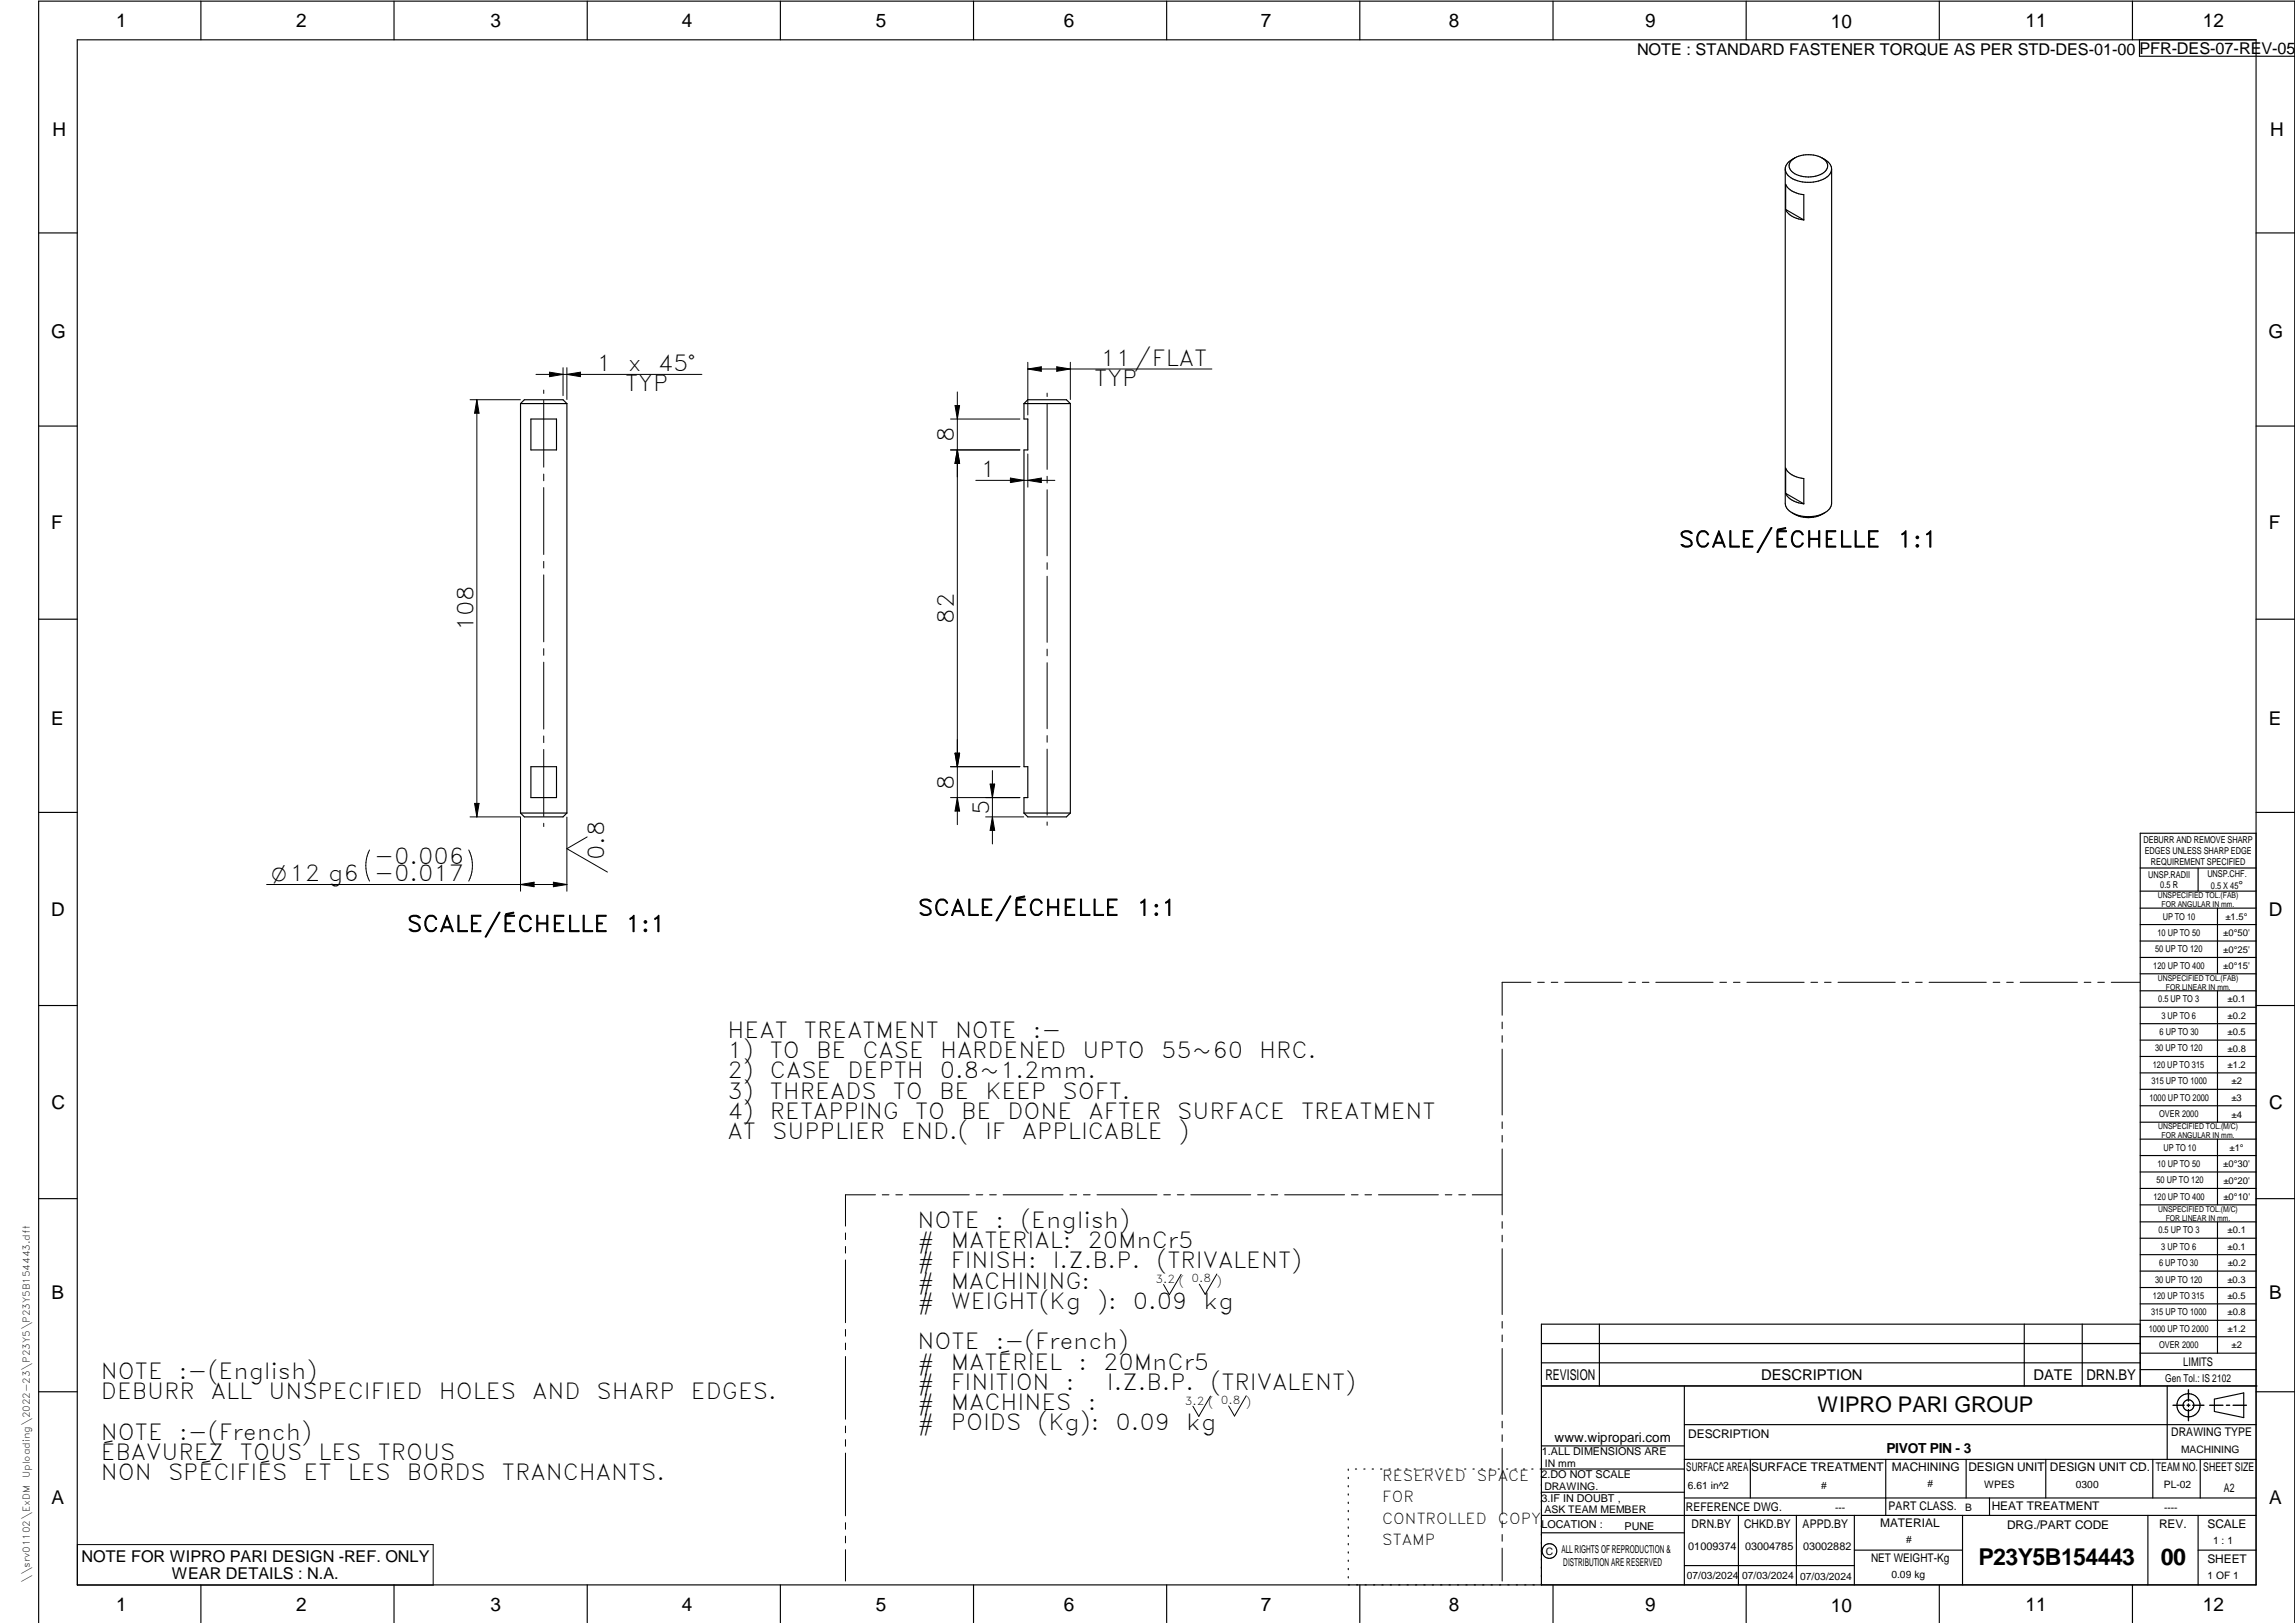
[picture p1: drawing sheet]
<svg xmlns="http://www.w3.org/2000/svg" width="594mm" height="420mm" viewBox="0 0 594 420" stroke-linecap="round" stroke-linejoin="round" font-family="sans-serif">
<defs><g id="words">
<g font-size="6">
<text x="512.1" y="405.2">P23Y5B154443</text>
<text x="559.4" y="405.2">00</text>
</g>
<g font-size="5.7">
<text x="284.9" y="94.7">11/FLAT</text>
<text x="154.4" y="96.1">1</text>
<text x="161.8" y="101.3">TYP</text>
<text x="162.5" y="96.1">x</text>
<text x="170.3" y="96.1">45°</text>
<text x="283.3" y="99.9">TYP</text>
<text x="246.9" y="114.4" transform="rotate(-90 246.9 114.4)">8</text>
<text x="253.8" y="123.5">1</text>
<text x="434.6" y="141.6">SCALE/ÉCHELLE</text>
<text x="491.1" y="141.6">1:1</text>
<text x="246.9" y="161.4" transform="rotate(-90 246.9 161.4)">82</text>
<text x="122.6" y="163.4" transform="rotate(-90 122.6 163.4)">108</text>
<text x="246.9" y="204.4" transform="rotate(-90 246.9 204.4)">8</text>
<text x="256" y="210.9" transform="rotate(-90 256 210.9)">5</text>
<text x="96.9" y="223.6">-0.006</text>
<text x="156.4" y="222.7" transform="rotate(-90 156.4 222.7)">0.8</text>
<text x="237.6" y="237">SCALE/ÉCHELLE</text>
<text x="294.1" y="237">1:1</text>
<text x="105.3" y="241.2">SCALE/ÉCHELLE</text>
<text x="161.9" y="241.2">1:1</text>
<text x="188.4" y="268.7">HEAT</text>
<text x="208.1" y="268.7">TREATMENT</text>
<text x="247.2" y="268.7">NOTE</text>
<text x="267.4" y="268.7">:-</text>
<text x="188.4" y="273.9">1)</text>
<text x="199.3" y="273.9">TO</text>
<text x="211.3" y="273.9">BE</text>
<text x="223.2" y="273.9">CASE</text>
<text x="243.3" y="273.9">HARDENED</text>
<text x="280.2" y="273.9">UPTO</text>
<text x="300.5" y="273.9">55~60</text>
<text x="326" y="273.9">HRC.</text>
<text x="188.4" y="279.2">2)</text>
<text x="199.3" y="279.2">CASE</text>
<text x="219.4" y="279.2">DEPTH</text>
<text x="243.3" y="279.2">0.8~1.2mm.</text>
<text x="188.4" y="284.5">3)</text>
<text x="199.3" y="284.5">THREADS</text>
<text x="231.2" y="284.5">TO</text>
<text x="243.1" y="284.5">BE</text>
<text x="255.1" y="284.5">KEEP</text>
<text x="275" y="284.5">SOFT.</text>
<text x="188.4" y="289.7">4)</text>
<text x="199.3" y="289.7">RETAPPING</text>
<text x="236.9" y="289.7">TO</text>
<text x="248.8" y="289.7">BE</text>
<text x="260.8" y="289.7">DONE</text>
<text x="281.8" y="289.7">AFTER</text>
<text x="304.7" y="289.7">SURFACE</text>
<text x="336.8" y="289.7">TREATMENT</text>
<text x="188.4" y="295">AT</text>
<text x="199.9" y="295">SUPPLIER</text>
<text x="233.3" y="295">END.(</text>
<text x="255" y="295">IF</text>
<text x="264.6" y="295">APPLICABLE</text>
<text x="305.1" y="295">)</text>
<text x="237.5" y="317.8">NOTE</text>
<text x="257.7" y="317.8">:</text>
<text x="264.2" y="317.8">(English)</text>
<text x="237.5" y="323.1">#</text>
<text x="246.1" y="323.1">MATERIAL:</text>
<text x="281.5" y="323.1">20MnCr5</text>
<text x="237.5" y="328.3">#</text>
<text x="246.1" y="328.3">FINISH:</text>
<text x="272.5" y="328.3">I.Z.B.P.</text>
<text x="299.4" y="328.3">(TRIVALENT)</text>
<text x="237.5" y="333.6">#</text>
<text x="246.1" y="333.6">MACHINING:</text>
<text x="237.5" y="338.8">#</text>
<text x="246.1" y="338.8">WEIGHT(Kg</text>
<text x="284" y="338.8">):</text>
<text x="293.3" y="338.8">0.09</text>
<text x="311.6" y="338.8">kg</text>
<text x="237.5" y="349.3">NOTE</text>
<text x="257.7" y="349.3">:-(French)</text>
<text x="26.1" y="357">NOTE</text>
<text x="46.3" y="357">:-(English)</text>
<text x="237.5" y="354.6">#</text>
<text x="237.5" y="359.8">#</text>
<text x="246.1" y="354.6">MATÉRIEL</text>
<text x="246.1" y="359.8">FINITION</text>
<text x="275.9" y="359.8">:</text>
<text x="279.2" y="354.6">:</text>
<text x="285.6" y="354.6">20MnCr5</text>
<text x="286.5" y="359.8">I.Z.B.P.</text>
<text x="313.4" y="359.8">(TRIVALENT)</text>
<text x="26.1" y="362.2">DEBURR</text>
<text x="54.6" y="362.2">ALL</text>
<text x="69.5" y="362.2">UNSPECIFIED</text>
<text x="113.6" y="362.2">HOLES</text>
<text x="137.8" y="362.2">AND</text>
<text x="154.4" y="362.2">SHARP</text>
<text x="178.9" y="362.2">EDGES.</text>
<text x="237.5" y="365.1">#</text>
<text x="246.1" y="365.1">MACHINES</text>
<text x="281.6" y="365.1">:</text>
<text x="237.5" y="370.3">#</text>
<text x="246.1" y="370.3">POIDS</text>
<text x="268.6" y="370.3">(Kg):</text>
<text x="288.8" y="370.3">0.09</text>
<text x="307.1" y="370.3">kg</text>
<text x="26.1" y="372.7">NOTE</text>
<text x="26.1" y="378">ÉBAVUREZ</text>
<text x="46.3" y="372.7">:-(French)</text>
<text x="62.1" y="378">TOUS</text>
<text x="82.4" y="378">LES</text>
<text x="97.8" y="378">TROUS</text>
<text x="26.1" y="383.2">NON</text>
<text x="43.5" y="383.2">SPÉCIFIÉS</text>
<text x="78.6" y="383.2">ET</text>
<text x="90" y="383.2">LES</text>
<text x="105.3" y="383.2">BORDS</text>
<text x="129.9" y="383.2">TRANCHANTS.</text>
</g>
<text font-size="5.6" x="470.5" y="365.5">WIPRO PARI GROUP</text>
<text font-size="5.4" x="70.2" y="228.1">O12 g6 -0.017</text>
<g font-size="4.9">
<text x="30" y="7">1</text>
<text x="76.7" y="7">2</text>
<text x="127" y="7">3</text>
<text x="176.5" y="7">4</text>
<text x="226.7" y="7">5</text>
<text x="275.4" y="7">6</text>
<text x="326.4" y="7">7</text>
<text x="375" y="7">8</text>
<text x="425.8" y="7">9</text>
<text x="473.9" y="7.4">10</text>
<text x="524.3" y="7">11</text>
<text x="570.2" y="7">12</text>
<text x="13.6" y="35.2">H</text>
<text x="587.6" y="35.2">H</text>
<text x="13.2" y="87.5">G</text>
<text x="587.2" y="87.5">G</text>
<text x="13.3" y="137.1">F</text>
<text x="587.3" y="137.1">F</text>
<text x="13.3" y="187.6">E</text>
<text x="587.3" y="187.6">E</text>
<text x="13.3" y="237">D</text>
<text x="587.3" y="237">D</text>
<text x="13.4" y="287.1">C</text>
<text x="587.4" y="287.1">C</text>
<text x="13.4" y="336.3">B</text>
<text x="587.4" y="336.3">B</text>
<text x="13.4" y="389.3">A</text>
<text x="587.4" y="389.3">A</text>
<text x="30" y="417">1</text>
<text x="76.7" y="417">2</text>
<text x="127" y="417">3</text>
<text x="176.5" y="417">4</text>
<text x="226.7" y="417">5</text>
<text x="275.4" y="417">6</text>
<text x="326.4" y="417">7</text>
<text x="375" y="417">8</text>
<text x="425.8" y="417">9</text>
<text x="473.9" y="417.4">10</text>
<text x="524.3" y="417">11</text>
<text x="570.2" y="417">12</text>
</g>
<g font-size="4.2">
<text x="423.7" y="14.3">NOTE : STANDARD FASTENER TORQUE AS PER STD-DES-01-00</text>
<text x="553.8" y="14">PFR-DES-07-REV-05</text>
<text x="21.1" y="404.4">NOTE FOR WIPRO PARI DESIGN -REF. ONLY</text>
<text x="44.5" y="408.9">WEAR DETAILS : N.A.</text>
</g>
<g font-size="3.9">
<text x="357.8" y="383.4">RESERVED</text>
<text x="382.3" y="383.4">SPACE</text>
<text x="357.8" y="388.9">FOR</text>
<text x="357.8" y="394.5">CONTROLLED</text>
<text x="387.8" y="394.5">COPY</text>
<text x="357.8" y="400.1">STAMP</text>
</g>
<g font-size="3.8">
<text x="400.1" y="357.1">REVISION</text>
<text x="455.9" y="357.1">DESCRIPTION</text>
<text x="526.4" y="357.1">DATE</text>
<text x="540.1" y="357.1">DRN.BY</text>
</g>
<text font-size="3.6" x="488.3" y="376.2">PIVOT PIN - 3</text>
<text font-size="3.5" x="402.4" y="373.3">www.wipropari.com</text>
<g font-size="3.1">
<text x="565.2" y="353.5">LIMITS</text>
<text x="562" y="371.7">DRAWING TYPE</text>
<text x="437" y="372.3">DESCRIPTION</text>
<text x="436.5" y="380.9">SURFACE AREA</text>
<text x="453.3" y="380.9">SURFACE TREATMENT</text>
<text x="489.7" y="380.9">MACHINING</text>
<text x="509.5" y="380.9">DESIGN UNIT</text>
<text x="530.6" y="380.9">DESIGN UNIT CD.</text>
<text x="558" y="380.7">TEAM NO.</text>
<text x="570.3" y="380.7">SHEET SIZE</text>
<text x="575.6" y="386.1">A2</text>
<text x="436.4" y="391.1">REFERENCE DWG.</text>
<text x="437.9" y="395.5">DRN.BY</text>
<text x="451.5" y="395.5">CHKD.BY</text>
<text x="466.6" y="395.5">APPD.BY</text>
<text x="486.7" y="395.4">MATERIAL</text>
<text x="488.9" y="391">PART CLASS.</text>
<text x="515.6" y="391">HEAT TREATMENT</text>
<text x="519.6" y="395.9">DRG./PART CODE</text>
<text x="558.9" y="395.6">REV.</text>
<text x="571.4" y="395.6">SCALE</text>
<text x="484.3" y="404.3">NET WEIGHT-Kg</text>
<text x="571.4" y="404.7">SHEET</text>
</g>
<text font-size="3" x="579.5" y="230.1">°</text>
<g font-size="2.8">
<text x="299.1" y="332.1">3.2 ( 0.8 )</text>
<text x="560.5" y="357.7">Gen Tol.: IS 2102</text>
<text x="306.7" y="363.6">3.2 ( 0.8 )</text>
<text x="399.1" y="376.7">1.ALL DIMENSIONS ARE</text>
<text x="399" y="382.7">2.DO NOT SCALE</text>
<text x="399" y="388.7">3.IF IN DOUBT ,</text>
<text x="399" y="395.5">LOCATION :</text>
<text x="420.5" y="396">PUNE</text>
<text x="437" y="401.3">01009374</text>
<text x="451.7" y="401.2">03004785</text>
<text x="466.7" y="401.3">03002882</text>
<text x="404.2" y="402">ALL RIGHTS OF REPRODUCTION &amp;</text>
<text x="404.7" y="405.4">DISTRIBUTION ARE RESERVED</text>
</g>
<g font-size="2.7">
<text x="564.6" y="376.2">MACHINING</text>
<text x="399.9" y="379.7">IN mm</text>
<text x="399.8" y="385.7">DRAWING.</text>
<text x="436.9" y="385.5">6.61 in^2</text>
<text x="471.4" y="385.6">#</text>
<text x="498.9" y="385.1">#</text>
<text x="513.6" y="385.3">WPES</text>
<text x="537.3" y="385.2">0300</text>
<text x="560.1" y="385.2">PL-02</text>
<text x="399.8" y="391.8">ASK TEAM MEMBER</text>
<text x="475" y="391.2">---</text>
<text x="508.7" y="391.2">B</text>
<text x="560.2" y="391.2">----</text>
<text x="493.4" y="399.6">#</text>
<text x="572.9" y="399.8">1 : 1</text>
<text x="400.1" y="402.5">C</text>
<text x="436.7" y="408.7">07/03/2024</text>
<text x="450.9" y="408.8">07/03/2024</text>
<text x="466" y="409">07/03/2024</text>
<text x="489.6" y="408.5">0.09 kg</text>
<text x="571.5" y="408.7">1 OF 1</text>
</g>
<g font-size="2.5">
<text x="559.2" y="229.9">0.5 R</text>
<text x="572.3" y="230.1">0.5 X 45</text>
<text x="559.4" y="323.5">3 UP TO 6</text>
<text x="558.9" y="327.8">6 UP TO 30</text>
<text x="557.8" y="332">30 UP TO 120</text>
</g>
<g font-size="2.4">
<text x="554.9" y="218.3">DEBURR AND REMOVE SHARP</text>
<text x="555.2" y="221.1">EDGES UNLESS SHARP EDGE</text>
<text x="556.1" y="227.2">UNSP.RADII</text>
<text x="556.8" y="223.8">REQUIREMENT SPECIFIED</text>
<text x="571.4" y="227">UNSP.CHF.</text>
<text x="559.8" y="238">UP TO 10</text>
<text x="576.1" y="238.1">±1.5°</text>
<text x="558.5" y="242.3">10 UP TO 50</text>
<text x="575.5" y="242.3">±0°50'</text>
<text x="557.4" y="250.8">120 UP TO 400</text>
<text x="557.9" y="246.5">50 UP TO 120</text>
<text x="575.5" y="250.8">±0°15'</text>
<text x="575.5" y="246.6">±0°25'</text>
<text x="558.7" y="259.4">0.5 UP TO 3</text>
<text x="559.5" y="263.7">3 UP TO 6</text>
<text x="576.6" y="259.4">±0.1</text>
<text x="576.6" y="263.7">±0.2</text>
<text x="559" y="268">6 UP TO 30</text>
<text x="576.6" y="268">±0.5</text>
<text x="557.9" y="272.2">30 UP TO 120</text>
<text x="576.6" y="272.2">±0.8</text>
<text x="556.9" y="280.7">315 UP TO 1000</text>
<text x="557.3" y="276.5">120 UP TO 315</text>
<text x="576.6" y="276.5">±1.2</text>
<text x="577.7" y="280.7">±2</text>
<text x="556.4" y="284.9">1000 UP TO 2000</text>
<text x="577.6" y="285">±3</text>
<text x="558.9" y="289.2">OVER 2000</text>
<text x="577.7" y="289.3">±4</text>
<text x="560" y="297.9">UP TO 10</text>
<text x="577.1" y="297.9">±1°</text>
<text x="558.5" y="302.1">10 UP TO 50</text>
<text x="575.5" y="302.2">±0°30'</text>
<text x="557.5" y="310.6">120 UP TO 400</text>
<text x="558.2" y="306.4">50 UP TO 120</text>
<text x="575.5" y="310.6">±0°10'</text>
<text x="575.5" y="306.4">±0°20'</text>
<text x="558.8" y="319.2">0.5 UP TO 3</text>
<text x="576.6" y="323.5">±0.1</text>
<text x="576.6" y="319.3">±0.1</text>
<text x="576.7" y="327.8">±0.2</text>
<text x="576.6" y="332">±0.3</text>
<text x="556.8" y="340.6">315 UP TO 1000</text>
<text x="557.3" y="336.3">120 UP TO 315</text>
<text x="576.6" y="336.3">±0.5</text>
<text x="576.6" y="340.6">±0.8</text>
<text x="556.2" y="344.8">1000 UP TO 2000</text>
<text x="576.6" y="344.8">±1.2</text>
<text x="558.9" y="349">OVER 2000</text>
<text x="577.7" y="349">±2</text>
<text x="7.7" y="382.7" transform="rotate(-90 7.7 382.7)">Uploading\2022-23\P23Y5\P23Y5B154443.dft</text>
<text x="7.7" y="409.9" transform="rotate(-90 7.7 409.9)">\\srv01102\ExDM</text>
</g>
<g font-size="2.1">
<text x="558.6" y="232.4">UNSPECIFIED TOL.(FAB)</text>
<text x="559.5" y="234.8">FOR ANGULAR IN mm.</text>
<text x="558.6" y="254">UNSPECIFIED TOL.(FAB)</text>
<text x="560.7" y="256.3">FOR LINEAR IN mm.</text>
<text x="558.7" y="292.4">UNSPECIFIED TOL.(M/C)</text>
<text x="559.6" y="294.7">FOR ANGULAR IN mm.</text>
<text x="558.7" y="313.8">UNSPECIFIED TOL.(M/C)</text>
<text x="560.6" y="316.2">FOR LINEAR IN mm.</text>
</g>
</g></defs>
<g fill="none" stroke="#000" stroke-width=".3">
<path d="M20 10.3h564v400h-564zM52 .3v10M102 .3v10M152 .3v10M202 .3v10M252 .3v10M302 .3v10M352 .3v10M402 .3v10M452 .3v10M502 .3v10M552 .3v10"/>
<path d="M553.8 10.3v4.3h40.3M462.1 43.8a4.1 4.1 0 0 0 3.8 3.2 8.3 8.3 0 0 0 7.7-1.9l.5-1.2M462.1 43.8v86.5a4.2 4.2 0 0 0 3.9 3.2l.7 .2M462.2 54.2a5.5 5.5 0 0 0 4.7 2.7M462.2 54.2l4.7 2.7M462.2 54.2v-6.5a5.4 5.4 0 0 0 4.7 2.7v6.5M464.6 40.9a3.5 3.5 0 0 0-2.5 2.9M464.6 40.9a2.16 2.16 0 0 0-1.5 2 2.16 2.16 0 0 0 1.5 2.1 7.5 7.5 0 0 0 7.9-.6 2.07 2.07 0 0 0-.8-3.5M471.7 40.9a7.8 7.8 0 0 0-7.1 0M471.7 40.9l1.5 1.1 .6 .7 .3 .8v86.8a4.2 4.2 0 0 1-3.8 3.2l-1.5 .2h-2.1M10 60.3h10M584 60.3h10"/>
<path d="M10 110.3h10M134.7 104.5h12M134.7 104.5l1-1h10l1 1M134.7 104.5v106M137.4 108.5h6.7v8h-6.7zM146.7 104.5v106M265.1 104.5h12M265.1 104.5v4h1v8h-1v82h1v8h-1v4M265.1 104.5l1-1h9.9l1.1 1M277.1 104.5v106M584 110.3h10M462.2 127.7a5.5 5.5 0 0 0 4.7 2.7"/>
<path d="M462.2 127.7l4.7 2.7M462.2 127.7v-6.5a5.5 5.5 0 0 0 4.7 2.7v6.5M463.9 132.7a7.7 7.7 0 0 0 8.5 0M10 160.3h10M584 160.3h10M137.4 198.5h6.7v8h-6.7zM10 210.3h10M134.7 210.5h12M134.7 210.5l1 1h10l1-1M265.1 210.5h12M265.1 210.5l1 1h9.9l1.1-1M584 215.7h-30v143.1"/>
<path d="M584 210.3h10M554 230.7h30M554 224.7h30M554 235.1h30M554 239.4h30M569 224.7v6M574 235.1v17M554 243.6h30M554 247.9h30M554 252.1h30M554 256.5h30M574 256.5v34"/>
<path d="M10 260.3h10M554 260.8h30M554 265h30M554 269.3h30M554 273.5h30M554 277.7h30M584 260.3h10M554 282h30M554 286.3h30M554 290.5h30M554 294.9h30M554 299.1h30"/>
<path d="M574 294.9v17M10 310.3h10M554 303.4h30M554 307.7h30M554 311.9h30M554 316.3h30M574 316.3v34M584 310.3h10M554 320.5h30M554 324.8h30M554 329.1h30M554 333.3h30"/>
<path d="M554 337.5h30M399 358.8h185.3M399 352.8h155M399 347.8h155M414 342.8v16M436 358.8v51.5M524 342.8v16M539 342.8v16M554 342.8h-155v67.5M554 341.8h30M554 346.1h30M554 350.3h30"/>
<path d="M554 354.6h30M561 358.8v19M10 360.3h10M399 374.3h37M436 368.8h148M436 377.8h148M453.1 377.8v10M488.1 377.8v14.5M508.9 377.8v10M529.6 377.8v10M557.3 377.8v10M569.5 377.8v10"/>
<path d="M573.2 362.2l7.6-1.6v6.4l-7.6-1.6zM584 360.3h10M349 380.3v.3M349 382.4v.4M349 384.6v.3M349 386.7v.4M349 388.9v.3M349 391v.4M349 393.2v.3M349 395.3v.3M349 397.4v.4M349 399.6v.3"/>
<path d="M350.9 380.3h.3M353 380.3h.3M355.2 380.3h.3M357.4 380.3h.3M359.6 380.3h.3M361.7 380.3h.3M363.9 380.3h.3M366.1 380.3h.3M368.3 380.3h.3M370.4 380.3h.3M372.6 380.3h.3M374.8 380.3h.3"/>
<path d="M376.9 380.3h.4M379.1 380.3h.3M381.3 380.3h.3M383.4 380.3h.4M385.6 380.3h.4M387.8 380.3h.3M390 380.3h.3M392.1 380.3h.4M394.3 380.3h.4M396.5 380.3h.3M399 396.8h37M399 392.3h185"/>
<path d="M399 386.3h37M436 387.8h148M436 380.3h-37.3M450 392.3v18M465 392.3v18M480 392.3v18M508 392.3v18M515 387.8v4.5M556 392.3v18M569 392.3v18M52 410.3v9.8M102 410.3v9.8"/>
<path d="M152 410.3v9.8M202 410.3v9.8M252 410.3v9.8M302 410.3v9.8M349 401.7v.4M349 403.9v.3M349 406v.4M349 408.2v.3M352 410.3v9.8M402 410.3v9.8M436 405.3h44M452 410.3v9.8"/>
<path d="M480 401.3h28M502 410.3v9.8M552 410.3v9.8M569 401.3h15M10 420.1v-419.8h584v419.8"/>
<circle cx="566.5" cy="363.8" r="1.4"/>
<circle cx="566.5" cy="363.8" r="3"/>
<circle cx="401.1" cy="401.5" r="1.91"/>
</g>
<g fill="none" stroke="#000" stroke-width=".26">
<path d="M138.7 96.9h43M142.3 96.4l3.4 .5-3.4 .6zM145.7 95.2v7.2M146.7 96.9l3.6-.5v1.1zM146.7 95.2v8.2M266.1 95.5l3.5-.5v1.1zM266.1 93.8v13.6M266.1 95.5h47.6M273.6 95l3.5 .5-3.5 .6zM277.1 93.8v9.6M121.7 103.5h13M123.4 103.5v108"/>
<path d="M123.4 103.5l.6 3.5h-1.2zM140.8 101v.9M140.8 103.6v17.3M246.1 116.5h17.9M246.1 108.5h17.9M247.2 105h1.2l-.6 3.5zM247.8 101.5v112M247.8 116.5l.6 3.5h-1.2zM266.1 117.5v8.6M271.1 101.8v.9M271.1 104.4v17.1M140.8 122.7v1.8"/>
<path d="M140.8 126.2v17.4M252.6 124.4h20.5M261.5 123.8l3.6 .6-3.6 .5zM266.1 124.4l3.5-.6v1.1zM271.1 123.3v1.7M271.1 126.8v17.1M140.8 145.3v1.7M140.8 148.8v17.4M271.1 145.7v1.7M271.1 149.2v17.1M140.8 167.9v1.8M140.8 171.4v17.3"/>
<path d="M271.1 168v1.8M271.1 171.6v17.1M140.8 190.5v1.8M140.8 194v17.3M246.1 198.5h17.9M247.2 195h1.2l-.6 3.5zM256.9 199.5v19M271.1 190.4v1.8M271.1 193.9v17.1M121.7 211.5h13M122.8 208h1.2l-.6 3.5zM134.7 211.5v19.2"/>
<path d="M140.8 213.1v.9M146.7 211.5v19.2M152 216.7l-5.3 3 10.5 6.1M246.1 206.5h17.9M247.8 206.5l.6 3.5h-1.2zM255.1 211.5h9.9M256.3 203h1.2l-.6 3.5zM256.9 211.5l.6 3.5h-1.2zM271.1 212.8v.9M69 229h77.7M95.6 220a9 9 0 0 0 0 8.1M121.3 220a9 9 0 0 1 0 8.1"/>
<path d="M134.7 229l3.6-.6v1.2zM143.2 228.4l3.5 .6-3.5 .6zM396.3 254.3h-7.5v8.5M398 254.3h1.8M401.5 254.3h1.8M405 254.3h14.9M421.6 254.3h1.7M425.1 254.3h1.7M428.6 254.3h14.8M445.2 254.3h1.7M448.7 254.3h1.7M452.2 254.3h14.8"/>
<path d="M468.8 254.3h1.7M472.3 254.3h1.7M475.8 254.3h14.8M492.4 254.3h1.7M495.9 254.3h1.7M499.4 254.3h14.8M515.9 254.3h1.8M519.4 254.3h1.8M522.9 254.3h14.9M539.5 254.3h1.7M543 254.3h1.7M546.5 254.3h7.4"/>
<path d="M388.8 264.6v1.7M388.8 268.1v1.7M388.8 271.6v17M388.8 290.4v1.8M388.8 293.9v1.8M388.8 297.4v17.1M218.9 319.2v1.7M226.6 309.3h-7.7v8.1M228.4 309.3h1.7M231.9 309.3h1.7M235.4 309.3h15.5M252.7 309.3h1.7"/>
<path d="M256.2 309.3h1.7M259.7 309.3h15.5M277 309.3h1.7M280.5 309.3h1.7M284 309.3h15.5M301.2 309.3h1.8M304.8 309.3h1.7M308.2 309.3h15.6M325.5 309.3h1.8M329 309.3h1.8M332.5 309.3h15.6M349.8 309.3h1.8"/>
<path d="M353.3 309.3h1.7M356.8 309.3h15.5M374.1 309.3h1.7M377.6 309.3h1.7M381.1 309.3h7.7M388.8 316.3v1.7M388.8 319.8v1.7M218.9 322.7v1.7M218.9 326.2v16.2M305.7 329.9l-3 5.3-1.5-2.7M315 329.8l-3 5.3-1.6-2.7M388.8 323.3v17"/>
<path d="M218.9 344.2v1.7M218.9 347.7v1.7M218.9 351.2v16.2M388.8 342.1v1.7M388.8 345.6v1.7M388.8 349.1v17.1M218.9 369.2v1.7M218.9 372.7v1.7M218.9 376.2v16.2M313.3 361.4l-3 5.3-1.5-2.7M322.6 361.3l-3 5.3-1.6-2.6M388.8 367.9v1.8"/>
<path d="M388.8 371.4v1.7M388.8 374.9v17.1M20 399.9h92.1v10.5h-92.1zM218.9 394.2v1.7M218.9 397.7v1.7M388.8 393.8v1.7M388.8 397.3v1.7M218.9 401.2v8.1M388.8 400.8v8.5"/>
</g>
<path d="M566.5 359.8v2.9M562.5 363.8h2.9M566.1 363.8h.8M566.5 363.5v.7M566.5 364.9v2.9M567.6 363.8h2.9M572 363.8h3.4M576.3 363.8h.9M578.1 363.8h3.4" fill="none" stroke="#000" stroke-width=".36"/>
<g fill="#000">
<path d="M142.3 96.4l3.4 .5-3.4 .6zM146.7 96.9l3.6-.5v1.1zM266.1 95.5l3.5-.5v1.1zM273.6 95l3.5 .5-3.5 .6zM123.4 103.5l.6 3.5h-1.2zM247.8 116.5l.6 3.5h-1.2zM247.2 105h1.2l-.6 3.5zM261.5 123.8l3.6 .6-3.6 .5zM266.1 124.4l3.5-.6v1.1zM247.2 195h1.2l-.6 3.5zM122.8 208h1.2l-.6 3.5zM247.8 206.5l.6 3.5h-1.2z"/>
<path d="M256.9 211.5l.6 3.5h-1.2zM256.3 203h1.2l-.6 3.5zM134.7 229l3.6-.6v1.2zM143.2 228.4l3.5 .6-3.5 .6z"/>
</g>
<use href="#words"/>
</svg>
